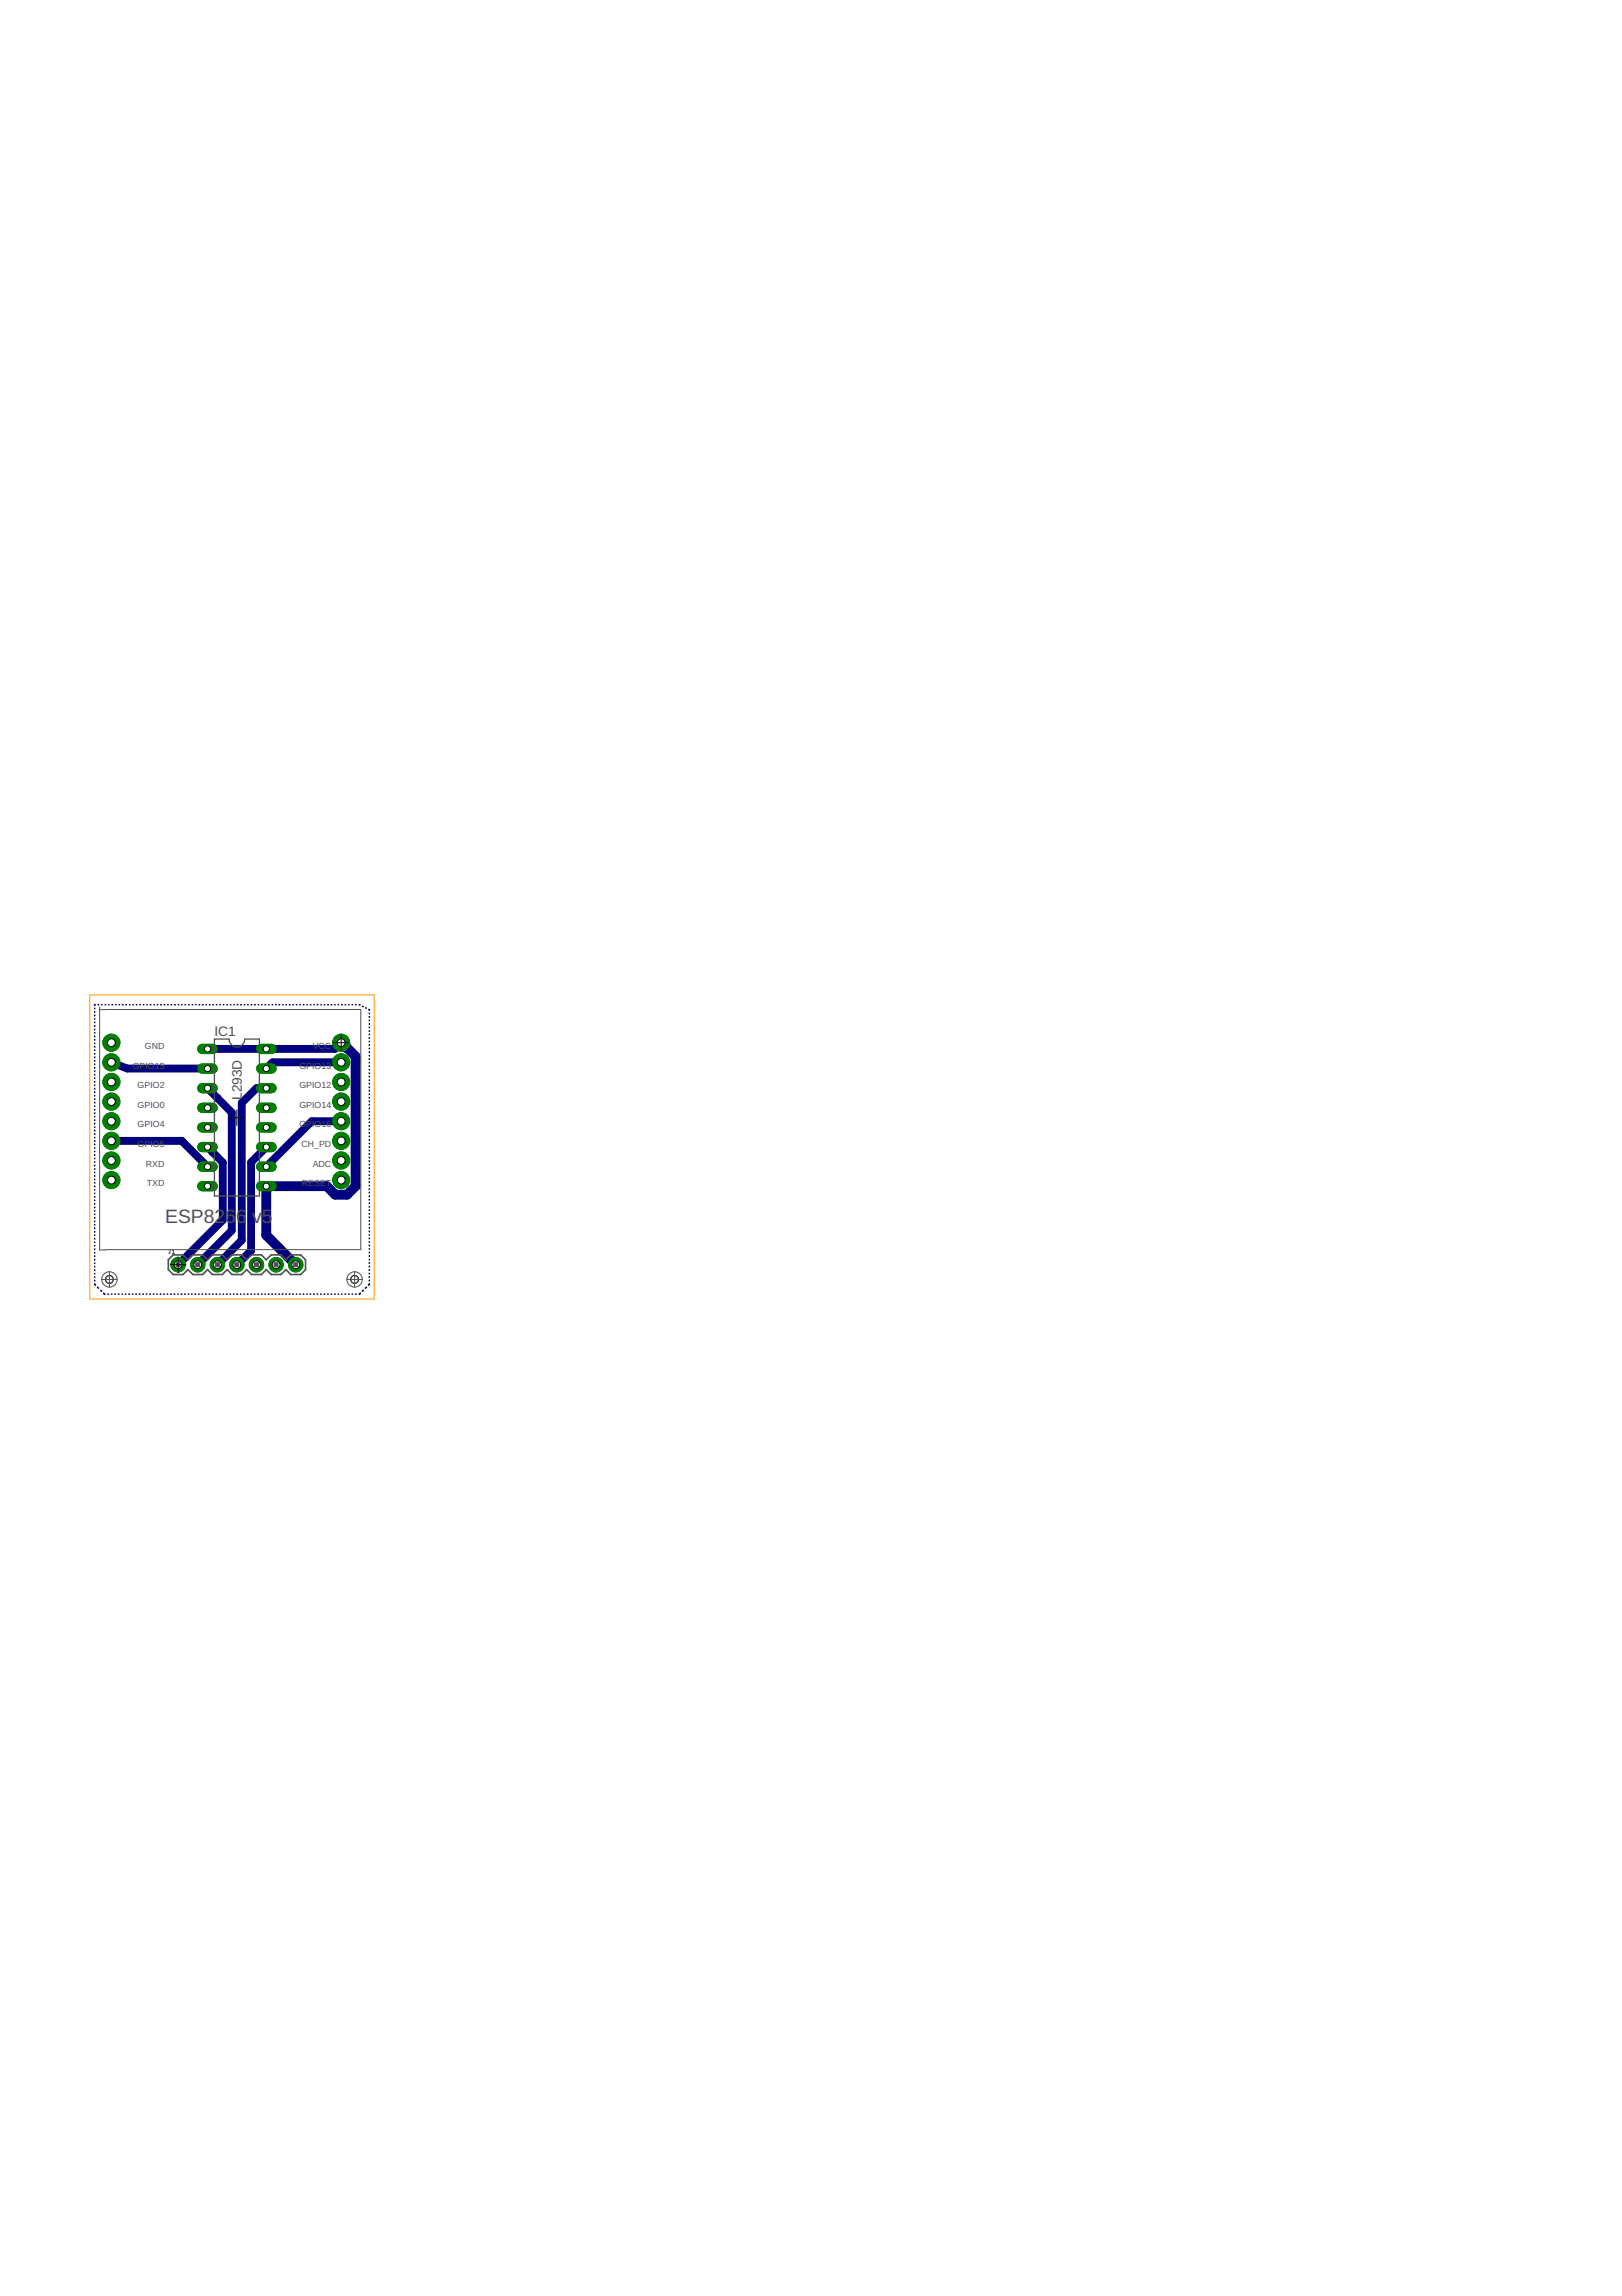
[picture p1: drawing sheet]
<svg xmlns="http://www.w3.org/2000/svg" width="210mm" height="297mm" viewBox="0 0 210 297" stroke-linecap="round" stroke-linejoin="round" font-family="sans-serif">
<defs><g id="words">
<g font-size="2.5" fill="#505050">
<text x="21.4" y="158.3">ESP826</text>
<text x="30.5" y="158.3">6</text>
<text x="32.6" y="158.3">v5</text>
</g>
<g font-size="1.8" fill="#505050">
<text x="27.7" y="134">IC1</text>
<text x="31.3" y="142.3" transform="rotate(-90 31.3 142.3)">L293D</text>
</g>
<g font-size="1.1" fill="#505050">
<text x="18.8" y="135.7">GND</text>
<text x="40.5" y="135.7">VCC</text>
<text x="17.2" y="138.2">GPIO15</text>
<text x="17.8" y="140.8">GPIO2</text>
<text x="17.8" y="143.3">GPIO0</text>
<text x="38.7" y="143.3">GPIO14</text>
<text x="38.7" y="140.8">GPIO12</text>
<text x="38.7" y="138.2">GPIO13</text>
<text x="17.8" y="145.9">GPIO4</text>
<text x="17.8" y="148.4">GPIO5</text>
<text x="38.7" y="145.9">GPIO16</text>
<text x="39" y="148.4">CH_PD</text>
<text x="18.9" y="150.9">RXD</text>
<text x="19" y="153.5">TXD</text>
<text x="39.1" y="153.5">RESET</text>
<text x="40.5" y="150.9">ADC</text>
</g>
</g></defs>
<g fill="none" stroke="#000080" stroke-width="1">
<path d="M14.4 137.4l2.1 .8h10.4M44.2 134.9l-.9 .8h-16.4M44.2 137.4h-8.9l-.8 .8M14.4 147.6h9.1l3.4 3.3M26.9 140.8l1.2 1.2M26.9 148.4l.6 .6M27.5 149v.1M27.5 149l1.3 1.4v7.4l-5.7 5.8M28.1 142v.1M28.1 142l1.9 1.9v15.3l-4.4 4.4M34.5 148.4l-2 2v11.4l-1.9 1.8M34.5 140.8h-1.3l-1.9 1.9v17.7l-3.2 3.2"/>
<path d="M44.2 145.1h-3.9l-5.8 5.8"/>
</g>
<path d="M44.2 134.9l1.8 1.8v16.8l-1.1 1.1h-1.5l-1.1-1.1h-7.8v6.3l3.8 3.8" fill="none" stroke="#000080" stroke-width="1.3"/>
<g fill="none" stroke="#000080" stroke-width=".21">
<path d="M12.3 130.5h.1M12.3 130.9h.1M12.3 131.3v.1M12.3 131.8h.1M12.3 132.2v.1M12.3 132.7v.1M12.3 133.2h.1M12.3 133.6h.1M12.3 134v.1M12.3 134.5v.1M12.3 135h.1M12.3 135.4v.1"/>
<path d="M12.3 135.8v.1M12.3 136.3v.1M12.3 136.8h.1M12.3 137.2v.1M12.3 137.7h.1M12.3 138.1v.1M12.3 138.6h.1M12.3 139v.1M12.3 139.5h.1M12.3 139.9v.1M12.3 130h.1M12.7 130h.1"/>
<path d="M13.2 130h.1M13.6 130h.1M14.1 130h.1M14.5 130h.1M15 130h.1M15.4 130h.1M15.9 130h.1M16.3 130h.1M16.8 130h.1M17.2 130h.1M17.7 130h.1M18.1 130h.1"/>
<path d="M18.6 130h.1M19 130h.1M19.5 130h.1M19.9 130h.1M20.4 130h.1M20.8 130h.1M21.3 130h.1M21.7 130h.1M22.2 130h.1M22.6 130h.1M23.1 130h.1M23.5 130h.1"/>
<path d="M24 130h.1M24.4 130h.1M24.9 130h.1M25.3 130h.1M25.8 130h.1M26.2 130h.1M26.7 130h.1M27.1 130h.1M27.6 130h.1M28 130h.1M28.5 130h.1M28.9 130h.1"/>
<path d="M29.4 130h.1M29.8 130h.1M30.3 130h.1M30.7 130h.1M31.2 130h.1M31.6 130h.1M32.1 130h.1M32.5 130h.1M33 130h.1M33.4 130h.1M33.9 130h.1M34.3 130h.1"/>
<path d="M34.8 130h.1M35.2 130h.1M35.7 130h.1M36.1 130h.1M36.6 130h.1M37 130h.1M37.5 130h.1M37.9 130h.1M38.4 130h.1M38.8 130h.1M39.3 130h.1M39.7 130h.1"/>
<path d="M40.2 130h.1M40.6 130h.1M41.1 130h.1M41.5 130h.1M42 130h.1M42.4 130h.1M42.9 130h.1M43.3 130h.1M43.8 130h.1M44.2 130h.1M44.7 130h.1M45.1 130h.1"/>
<path d="M45.6 130h.1M46 130h.1M46.5 130h.1M46.9 130.2h.1M47.3 130.4h.1M47.8 130.6v.1M47.8 131.1h.1M47.8 131.5v.1M47.8 132h.1M47.8 132.4v.1M47.8 132.9h.1M47.8 133.3v.1"/>
<path d="M47.8 133.8v.1M47.8 134.3h.1M47.8 134.7v.1M47.8 135.2h.1M47.8 135.6v.1M47.8 136.1h.1M47.8 136.5v.1M47.8 137v.1M47.8 137.5h.1M47.8 137.9v.1M47.8 138.4h.1M47.8 138.8v.1"/>
<path d="M47.8 139.3h.1M47.8 139.7v.1M12.3 140.4h.1M12.3 140.8v.1M12.3 141.3h.1M12.3 141.7v.1M12.3 142.2h.1M12.3 142.6v.1M12.3 143.1h.1M12.3 143.5v.1M12.3 144h.1M12.3 144.4v.1"/>
<path d="M12.3 144.9h.1M12.3 145.3v.1M12.3 145.8h.1M12.3 146.2v.1M12.3 146.7h.1M12.3 147.2h.1M12.3 147.6v.1M12.3 148v.1M12.3 148.5h.1M12.3 148.9v.1M12.3 149.4v.1M12.3 149.9h.1"/>
<path d="M12.3 150.3h.1M12.3 150.7v.1M12.3 151.2v.1M12.3 151.7h.1M12.3 152.1v.1M12.3 152.6h.1M12.3 153v.1M12.3 153.5h.1M12.3 153.9v.1M12.3 154.4h.1M12.3 154.8v.1M12.3 155.3h.1"/>
<path d="M12.3 155.7v.1M12.3 156.2h.1M12.3 156.6v.1M12.3 157.1h.1M12.3 157.5v.1M12.3 158h.1M12.3 158.4v.1M12.3 158.9h.1M12.3 159.3v.1M12.3 159.8h.1M47.8 140.2h.1M47.8 140.6v.1"/>
<path d="M47.8 141.1h.1M47.8 141.5v.1M47.8 142h.1M47.8 142.5h.1M47.8 142.9v.1M47.8 143.4h.1M47.8 143.8v.1M47.8 144.3h.1M47.8 144.7v.1M47.8 145.2h.1M47.8 145.6v.1M47.8 146.1h.1"/>
<path d="M47.8 146.5v.1M47.8 147h.1M47.8 147.4v.1M47.8 147.9v.1M47.8 148.4h.1M47.8 148.8v.1M47.8 149.3h.1M47.8 149.7v.1M47.8 150.2h.1M47.8 150.6v.1M47.8 151.1v.1M47.8 151.6h.1"/>
<path d="M47.8 152v.1M47.8 152.5h.1M47.8 152.9v.1M47.8 153.4h.1M47.8 153.8v.1M47.8 154.3h.1M47.8 154.7v.1M47.8 155.2h.1M47.8 155.6v.1M47.8 156.1h.1M47.8 156.5v.1M47.8 157v.1"/>
<path d="M47.8 157.5h.1M47.8 157.9v.1M47.8 158.4h.1M47.8 158.8v.1M47.8 159.3h.1M47.8 159.7v.1M12.3 160.2v.1M12.3 160.7h.1M12.3 161.1v.1M12.3 161.6h.1M12.3 162.1h.1M12.3 162.5h.1"/>
<path d="M12.3 162.9v.1M12.3 163.4h.1M12.3 163.9h.1M12.3 164.3v.1M12.3 164.8h.1M12.3 165.2h.1M12.3 165.7h.1M12.3 166.1l.1 .2M12.6 166.5l.1 .1M13 166.9l.1 .1M13.4 167.3l.2 .1M14 167.4h.1"/>
<path d="M14.4 167.4h.1M14.9 167.4h.1M15.3 167.4h.1M15.8 167.4h.1M16.2 167.4h.1M16.7 167.4h.1M17.1 167.4h.1M17.6 167.4h.1M18 167.4h.1M18.5 167.4h.1M18.9 167.4h.1M19.4 167.4h.1"/>
<path d="M19.9 167.4h.1M20.3 167.4h.1M20.7 167.4h.1M21.2 167.4h.1M21.7 167.4h.1M22.1 167.4h.1M22.5 167.4h.1M23 167.4h.1M23.5 167.4h.1M23.9 167.4h.1M24.4 167.4h.1M24.8 167.4h.1"/>
<path d="M25.3 167.4h.1M25.7 167.4h.1M26.2 167.4h.1M26.6 167.4h.1M27.1 167.4h.1M27.5 167.4h.1M28 167.4h.1M28.4 167.4h.1M28.9 167.4h.1M29.3 167.4h.1M29.8 167.4h.1M30.2 167.4h.1"/>
<path d="M30.7 167.4h.1M31.1 167.4h.1M31.6 167.4h.1M32 167.4h.1M32.5 167.4h.1M32.9 167.4h.1M33.4 167.4h.1M33.8 167.4h.1M34.3 167.4h.1M34.7 167.4h.1M35.2 167.4h.1M35.6 167.4h.1"/>
<path d="M36.1 167.4h.1M36.5 167.4h.1M37 167.4h.1M37.4 167.4h.1M37.9 167.4h.1M38.4 167.4h.1M38.8 167.4h.1M39.2 167.4h.1M39.7 167.4h.1M40.2 167.4h.1M40.6 167.4h.1M41.1 167.4h.1"/>
<path d="M41.5 167.4h.1M42 167.4h.1M42.4 167.4h.1M42.9 167.4h.1M43.3 167.4h.1M43.8 167.4h.1M44.2 167.4h.1M44.7 167.4h.1M45.1 167.4h.1M45.6 167.4h.1M46 167.4h.1M46.6 167.3l-.1 .1"/>
<path d="M47 166.9l-.1 .1M47.4 166.5l-.1 .1M47.8 166.1l-.1 .2M47.8 160.2v.1M47.8 160.7h.1M47.8 161.1v.1M47.8 161.6h.1M47.8 162v.1M47.8 162.5h.1M47.8 162.9v.1M47.8 163.4h.1M47.8 163.8v.1"/>
<path d="M47.8 164.3h.1M47.8 164.7v.1M47.8 165.2h.1M47.8 165.7h.1"/>
</g>
<path d="M26.2 135.7h1.3" fill="none" stroke="#008000" stroke-width="1.3"/>
<circle cx="26.9" cy="135.7" r=".4" fill="#fff" stroke="#000" stroke-width=".13"/>
<path d="M26.2 138.2h1.3" fill="none" stroke="#008000" stroke-width="1.3"/>
<circle cx="26.9" cy="138.2" r=".4" fill="#fff" stroke="#000" stroke-width=".13"/>
<path d="M26.2 150.9h1.3" fill="none" stroke="#008000" stroke-width="1.3"/>
<circle cx="26.9" cy="150.9" r=".4" fill="#fff" stroke="#000" stroke-width=".13"/>
<path d="M26.2 153.5h1.3" fill="none" stroke="#008000" stroke-width="1.3"/>
<circle cx="26.9" cy="153.5" r=".4" fill="#fff" stroke="#000" stroke-width=".13"/>
<path d="M26.2 140.8h1.3" fill="none" stroke="#008000" stroke-width="1.3"/>
<circle cx="26.9" cy="140.8" r=".4" fill="#fff" stroke="#000" stroke-width=".13"/>
<path d="M26.2 143.3h1.3" fill="none" stroke="#008000" stroke-width="1.3"/>
<circle cx="26.9" cy="143.3" r=".4" fill="#fff" stroke="#000" stroke-width=".13"/>
<path d="M26.2 148.4h1.3" fill="none" stroke="#008000" stroke-width="1.3"/>
<circle cx="26.9" cy="148.4" r=".4" fill="#fff" stroke="#000" stroke-width=".13"/>
<path d="M26.2 145.9h1.3" fill="none" stroke="#008000" stroke-width="1.3"/>
<circle cx="26.9" cy="145.9" r=".4" fill="#fff" stroke="#000" stroke-width=".13"/>
<path d="M33.8 153.5h1.3" fill="none" stroke="#008000" stroke-width="1.3"/>
<circle cx="34.5" cy="153.5" r=".4" fill="#fff" stroke="#000" stroke-width=".13"/>
<path d="M33.8 150.9h1.3" fill="none" stroke="#008000" stroke-width="1.3"/>
<circle cx="34.5" cy="150.9" r=".4" fill="#fff" stroke="#000" stroke-width=".13"/>
<path d="M33.8 148.4h1.3" fill="none" stroke="#008000" stroke-width="1.3"/>
<circle cx="34.5" cy="148.4" r=".4" fill="#fff" stroke="#000" stroke-width=".13"/>
<path d="M33.8 145.9h1.3" fill="none" stroke="#008000" stroke-width="1.3"/>
<circle cx="34.5" cy="145.9" r=".4" fill="#fff" stroke="#000" stroke-width=".13"/>
<path d="M33.8 143.3h1.3" fill="none" stroke="#008000" stroke-width="1.3"/>
<circle cx="34.5" cy="143.3" r=".4" fill="#fff" stroke="#000" stroke-width=".13"/>
<path d="M33.8 140.8h1.3" fill="none" stroke="#008000" stroke-width="1.3"/>
<circle cx="34.5" cy="140.8" r=".4" fill="#fff" stroke="#000" stroke-width=".13"/>
<path d="M33.8 138.2h1.3" fill="none" stroke="#008000" stroke-width="1.3"/>
<circle cx="34.5" cy="138.2" r=".4" fill="#fff" stroke="#000" stroke-width=".13"/>
<path d="M33.8 135.7h1.3" fill="none" stroke="#008000" stroke-width="1.3"/>
<circle cx="34.5" cy="135.7" r=".4" fill="#fff" stroke="#000" stroke-width=".13"/>
<circle cx="23.1" cy="163.6" r=".93" fill="#008000" stroke="#008000" stroke-width=".13"/>
<circle cx="23.1" cy="163.6" r=".51" fill="#fff" stroke="#000" stroke-width=".13"/>
<circle cx="25.6" cy="163.6" r=".93" fill="#008000" stroke="#008000" stroke-width=".13"/>
<circle cx="25.6" cy="163.6" r=".51" fill="#fff" stroke="#000" stroke-width=".13"/>
<circle cx="28.1" cy="163.6" r=".93" fill="#008000" stroke="#008000" stroke-width=".13"/>
<circle cx="28.1" cy="163.6" r=".51" fill="#fff" stroke="#000" stroke-width=".13"/>
<circle cx="30.6" cy="163.6" r=".93" fill="#008000" stroke="#008000" stroke-width=".13"/>
<circle cx="30.6" cy="163.6" r=".51" fill="#fff" stroke="#000" stroke-width=".13"/>
<circle cx="33.2" cy="163.6" r=".93" fill="#008000" stroke="#008000" stroke-width=".13"/>
<circle cx="33.2" cy="163.6" r=".51" fill="#fff" stroke="#000" stroke-width=".13"/>
<circle cx="35.7" cy="163.6" r=".93" fill="#008000" stroke="#008000" stroke-width=".13"/>
<circle cx="35.7" cy="163.6" r=".51" fill="#fff" stroke="#000" stroke-width=".13"/>
<circle cx="38.3" cy="163.6" r=".93" fill="#008000" stroke="#008000" stroke-width=".13"/>
<circle cx="38.3" cy="163.6" r=".51" fill="#fff" stroke="#000" stroke-width=".13"/>
<circle cx="44.2" cy="152.7" r="1.1" fill="#008000" stroke="#008000" stroke-width=".13"/>
<circle cx="44.2" cy="152.7" r=".51" fill="#fff" stroke="#000" stroke-width=".13"/>
<circle cx="44.2" cy="150.1" r="1.1" fill="#008000" stroke="#008000" stroke-width=".13"/>
<circle cx="44.2" cy="150.1" r=".51" fill="#fff" stroke="#000" stroke-width=".13"/>
<circle cx="44.2" cy="147.6" r="1.1" fill="#008000" stroke="#008000" stroke-width=".13"/>
<circle cx="44.2" cy="147.6" r=".51" fill="#fff" stroke="#000" stroke-width=".13"/>
<circle cx="44.2" cy="145.1" r="1.1" fill="#008000" stroke="#008000" stroke-width=".13"/>
<circle cx="44.2" cy="145.1" r=".51" fill="#fff" stroke="#000" stroke-width=".13"/>
<circle cx="44.2" cy="142.5" r="1.1" fill="#008000" stroke="#008000" stroke-width=".13"/>
<circle cx="44.2" cy="142.5" r=".51" fill="#fff" stroke="#000" stroke-width=".13"/>
<circle cx="44.2" cy="140" r="1.1" fill="#008000" stroke="#008000" stroke-width=".13"/>
<circle cx="44.2" cy="140" r=".51" fill="#fff" stroke="#000" stroke-width=".13"/>
<circle cx="44.2" cy="137.4" r="1.1" fill="#008000" stroke="#008000" stroke-width=".13"/>
<circle cx="44.2" cy="137.4" r=".51" fill="#fff" stroke="#000" stroke-width=".13"/>
<circle cx="44.2" cy="134.9" r="1.1" fill="#008000" stroke="#008000" stroke-width=".13"/>
<circle cx="44.2" cy="134.9" r=".51" fill="#fff" stroke="#000" stroke-width=".13"/>
<circle cx="14.4" cy="134.9" r="1.1" fill="#008000" stroke="#008000" stroke-width=".13"/>
<circle cx="14.4" cy="134.9" r=".51" fill="#fff" stroke="#000" stroke-width=".13"/>
<circle cx="14.4" cy="137.4" r="1.1" fill="#008000" stroke="#008000" stroke-width=".13"/>
<circle cx="14.4" cy="137.4" r=".51" fill="#fff" stroke="#000" stroke-width=".13"/>
<circle cx="14.4" cy="140" r="1.1" fill="#008000" stroke="#008000" stroke-width=".13"/>
<circle cx="14.4" cy="140" r=".51" fill="#fff" stroke="#000" stroke-width=".13"/>
<circle cx="14.4" cy="142.5" r="1.1" fill="#008000" stroke="#008000" stroke-width=".13"/>
<circle cx="14.4" cy="142.5" r=".51" fill="#fff" stroke="#000" stroke-width=".13"/>
<circle cx="14.4" cy="145.1" r="1.1" fill="#008000" stroke="#008000" stroke-width=".13"/>
<circle cx="14.4" cy="145.1" r=".51" fill="#fff" stroke="#000" stroke-width=".13"/>
<circle cx="14.4" cy="147.6" r="1.1" fill="#008000" stroke="#008000" stroke-width=".13"/>
<circle cx="14.4" cy="147.6" r=".51" fill="#fff" stroke="#000" stroke-width=".13"/>
<circle cx="14.4" cy="150.1" r="1.1" fill="#008000" stroke="#008000" stroke-width=".13"/>
<circle cx="14.4" cy="150.1" r=".51" fill="#fff" stroke="#000" stroke-width=".13"/>
<circle cx="14.4" cy="152.7" r="1.1" fill="#008000" stroke="#008000" stroke-width=".13"/>
<circle cx="14.4" cy="152.7" r=".51" fill="#fff" stroke="#000" stroke-width=".13"/>
<path d="M26.2 135.7h1.3" fill="none" stroke="#008000" stroke-width="1.3"/>
<circle cx="26.9" cy="135.7" r=".4" fill="#fff" stroke="#000" stroke-width=".13"/>
<path d="M26.2 138.2h1.3" fill="none" stroke="#008000" stroke-width="1.3"/>
<circle cx="26.9" cy="138.2" r=".4" fill="#fff" stroke="#000" stroke-width=".13"/>
<path d="M26.2 150.9h1.3" fill="none" stroke="#008000" stroke-width="1.3"/>
<circle cx="26.9" cy="150.9" r=".4" fill="#fff" stroke="#000" stroke-width=".13"/>
<path d="M26.2 153.5h1.3" fill="none" stroke="#008000" stroke-width="1.3"/>
<circle cx="26.9" cy="153.5" r=".4" fill="#fff" stroke="#000" stroke-width=".13"/>
<path d="M26.2 140.8h1.3" fill="none" stroke="#008000" stroke-width="1.3"/>
<circle cx="26.9" cy="140.8" r=".4" fill="#fff" stroke="#000" stroke-width=".13"/>
<path d="M26.2 143.3h1.3" fill="none" stroke="#008000" stroke-width="1.3"/>
<circle cx="26.9" cy="143.3" r=".4" fill="#fff" stroke="#000" stroke-width=".13"/>
<path d="M26.2 148.4h1.3" fill="none" stroke="#008000" stroke-width="1.3"/>
<circle cx="26.9" cy="148.4" r=".4" fill="#fff" stroke="#000" stroke-width=".13"/>
<path d="M26.2 145.9h1.3" fill="none" stroke="#008000" stroke-width="1.3"/>
<circle cx="26.9" cy="145.9" r=".4" fill="#fff" stroke="#000" stroke-width=".13"/>
<path d="M33.8 153.5h1.3" fill="none" stroke="#008000" stroke-width="1.3"/>
<circle cx="34.5" cy="153.5" r=".4" fill="#fff" stroke="#000" stroke-width=".13"/>
<path d="M33.8 150.9h1.3" fill="none" stroke="#008000" stroke-width="1.3"/>
<circle cx="34.5" cy="150.9" r=".4" fill="#fff" stroke="#000" stroke-width=".13"/>
<path d="M33.8 148.4h1.3" fill="none" stroke="#008000" stroke-width="1.3"/>
<circle cx="34.5" cy="148.4" r=".4" fill="#fff" stroke="#000" stroke-width=".13"/>
<path d="M33.8 145.9h1.3" fill="none" stroke="#008000" stroke-width="1.3"/>
<circle cx="34.5" cy="145.9" r=".4" fill="#fff" stroke="#000" stroke-width=".13"/>
<path d="M33.8 143.3h1.3" fill="none" stroke="#008000" stroke-width="1.3"/>
<circle cx="34.5" cy="143.3" r=".4" fill="#fff" stroke="#000" stroke-width=".13"/>
<path d="M33.8 140.8h1.3" fill="none" stroke="#008000" stroke-width="1.3"/>
<circle cx="34.5" cy="140.8" r=".4" fill="#fff" stroke="#000" stroke-width=".13"/>
<path d="M33.8 138.2h1.3" fill="none" stroke="#008000" stroke-width="1.3"/>
<circle cx="34.5" cy="138.2" r=".4" fill="#fff" stroke="#000" stroke-width=".13"/>
<path d="M33.8 135.7h1.3" fill="none" stroke="#008000" stroke-width="1.3"/>
<circle cx="34.5" cy="135.7" r=".4" fill="#fff" stroke="#000" stroke-width=".13"/>
<circle cx="23.1" cy="163.6" r=".93" fill="#008000" stroke="#008000" stroke-width=".13"/>
<circle cx="23.1" cy="163.6" r=".51" fill="#fff" stroke="#000" stroke-width=".13"/>
<circle cx="25.6" cy="163.6" r=".93" fill="#008000" stroke="#008000" stroke-width=".13"/>
<circle cx="25.6" cy="163.6" r=".51" fill="#fff" stroke="#000" stroke-width=".13"/>
<circle cx="28.1" cy="163.6" r=".93" fill="#008000" stroke="#008000" stroke-width=".13"/>
<circle cx="28.1" cy="163.6" r=".51" fill="#fff" stroke="#000" stroke-width=".13"/>
<circle cx="30.6" cy="163.6" r=".93" fill="#008000" stroke="#008000" stroke-width=".13"/>
<circle cx="30.6" cy="163.6" r=".51" fill="#fff" stroke="#000" stroke-width=".13"/>
<circle cx="33.2" cy="163.6" r=".93" fill="#008000" stroke="#008000" stroke-width=".13"/>
<circle cx="33.2" cy="163.6" r=".51" fill="#fff" stroke="#000" stroke-width=".13"/>
<circle cx="35.7" cy="163.6" r=".93" fill="#008000" stroke="#008000" stroke-width=".13"/>
<circle cx="35.7" cy="163.6" r=".51" fill="#fff" stroke="#000" stroke-width=".13"/>
<circle cx="38.3" cy="163.6" r=".93" fill="#008000" stroke="#008000" stroke-width=".13"/>
<circle cx="38.3" cy="163.6" r=".51" fill="#fff" stroke="#000" stroke-width=".13"/>
<circle cx="44.2" cy="152.7" r="1.1" fill="#008000" stroke="#008000" stroke-width=".13"/>
<circle cx="44.2" cy="152.7" r=".51" fill="#fff" stroke="#000" stroke-width=".13"/>
<circle cx="44.2" cy="150.1" r="1.1" fill="#008000" stroke="#008000" stroke-width=".13"/>
<circle cx="44.2" cy="150.1" r=".51" fill="#fff" stroke="#000" stroke-width=".13"/>
<circle cx="44.2" cy="147.6" r="1.1" fill="#008000" stroke="#008000" stroke-width=".13"/>
<circle cx="44.2" cy="147.6" r=".51" fill="#fff" stroke="#000" stroke-width=".13"/>
<circle cx="44.2" cy="145.1" r="1.1" fill="#008000" stroke="#008000" stroke-width=".13"/>
<circle cx="44.2" cy="145.1" r=".51" fill="#fff" stroke="#000" stroke-width=".13"/>
<circle cx="44.2" cy="142.5" r="1.1" fill="#008000" stroke="#008000" stroke-width=".13"/>
<circle cx="44.2" cy="142.5" r=".51" fill="#fff" stroke="#000" stroke-width=".13"/>
<circle cx="44.2" cy="140" r="1.1" fill="#008000" stroke="#008000" stroke-width=".13"/>
<circle cx="44.2" cy="140" r=".51" fill="#fff" stroke="#000" stroke-width=".13"/>
<circle cx="44.2" cy="137.4" r="1.1" fill="#008000" stroke="#008000" stroke-width=".13"/>
<circle cx="44.2" cy="137.4" r=".51" fill="#fff" stroke="#000" stroke-width=".13"/>
<circle cx="44.2" cy="134.9" r="1.1" fill="#008000" stroke="#008000" stroke-width=".13"/>
<circle cx="44.2" cy="134.9" r=".51" fill="#fff" stroke="#000" stroke-width=".13"/>
<circle cx="14.4" cy="134.9" r="1.1" fill="#008000" stroke="#008000" stroke-width=".13"/>
<circle cx="14.4" cy="134.9" r=".51" fill="#fff" stroke="#000" stroke-width=".13"/>
<circle cx="14.4" cy="137.4" r="1.1" fill="#008000" stroke="#008000" stroke-width=".13"/>
<circle cx="14.4" cy="137.4" r=".51" fill="#fff" stroke="#000" stroke-width=".13"/>
<circle cx="14.4" cy="140" r="1.1" fill="#008000" stroke="#008000" stroke-width=".13"/>
<circle cx="14.4" cy="140" r=".51" fill="#fff" stroke="#000" stroke-width=".13"/>
<circle cx="14.4" cy="142.5" r="1.1" fill="#008000" stroke="#008000" stroke-width=".13"/>
<circle cx="14.4" cy="142.5" r=".51" fill="#fff" stroke="#000" stroke-width=".13"/>
<circle cx="14.4" cy="145.1" r="1.1" fill="#008000" stroke="#008000" stroke-width=".13"/>
<circle cx="14.4" cy="145.1" r=".51" fill="#fff" stroke="#000" stroke-width=".13"/>
<circle cx="14.4" cy="147.6" r="1.1" fill="#008000" stroke="#008000" stroke-width=".13"/>
<circle cx="14.4" cy="147.6" r=".51" fill="#fff" stroke="#000" stroke-width=".13"/>
<circle cx="14.4" cy="150.1" r="1.1" fill="#008000" stroke="#008000" stroke-width=".13"/>
<circle cx="14.4" cy="150.1" r=".51" fill="#fff" stroke="#000" stroke-width=".13"/>
<circle cx="14.4" cy="152.7" r="1.1" fill="#008000" stroke="#008000" stroke-width=".13"/>
<circle cx="14.4" cy="152.7" r=".51" fill="#fff" stroke="#000" stroke-width=".13"/>
<path d="M27.7 134.4h2a1.01 1.01 0 0 0 1 1.1 1.01 1.01 0 0 0 1-1.1h1.9v20.3h-5.9z" fill="none" stroke="#505050" stroke-width=".17"/>
<path d="M22.4 162.3h1.3l.6 .7 .7-.7h1.2l.7 .7 .6-.7h1.3l.6 .7 .6-.7h1.3l.6 .7 .7-.7h1.2l.7 .7 .6-.7h1.3l.6 .7 .6-.7h1.3l.6 .7v1.3l-.6 .6h-1.3l-.6-.6-.6 .6h-1.3l-.6-.6-.7 .6h-1.2l-.7-.6-.6 .6h-1.3l-.6-.6-.6 .6h-1.3l-.6-.6-.7 .6h-1.2l-.7-.6-.6 .6h-1.3l-.6-.6v-1.3z" fill="none" stroke="#505050" stroke-width=".21"/>
<path d="M12.9 130.6h33.8v31.1h-33M12.9 130.3v31.4h.8M22 161.7v.4l-.2 .1M22.3 162.2h.3M22.3 161.8l.1-.1v.5" fill="none" stroke="#505050" stroke-width=".13"/>
<g fill="#505050" stroke="#505050" stroke-width=".13">
<path d="M38 163.4h.5v.5h-.5z"/>
<path d="M35.5 163.4h.5v.5h-.5z"/>
<path d="M32.9 163.4h.5v.5h-.5z"/>
<path d="M30.4 163.4h.5v.5h-.5z"/>
<path d="M27.9 163.4h.5v.5h-.5z"/>
<path d="M25.3 163.4h.5v.5h-.5z"/>
<path d="M22.8 163.4h.5v.5h-.5z"/>
</g>
<path d="M43.1 134.9h2.1M44.2 133.9v2M29.7 144.6h2M30.6 143.6v2M22 163.6h2.1M23.1 162.6v2" fill="none" stroke="#000" stroke-width=".13"/>
<g fill="none" stroke="#f90" stroke-width=".13">
<path d="M11.6 128.7h36.8v39.4h-36.8z"/>
<circle cx="45.9" cy="165.5" r=".51"/>
</g>
<circle cx="45.9" cy="165.5" r=".51" fill="#fff" stroke="#000" stroke-width=".13"/>
<circle cx="14.2" cy="165.5" r=".51" fill="none" stroke="#f90" stroke-width=".13"/>
<circle cx="14.2" cy="165.5" r=".51" fill="#fff" stroke="#000" stroke-width=".13"/>
<g fill="none" stroke="#505050" stroke-width=".13">
<path d="M13.1 165.5h2.1M14.2 164.5v2M44.9 165.5h2M45.9 164.5v2"/>
<circle cx="14.2" cy="165.5" r=".99"/>
<circle cx="14.2" cy="165.5" r=".49"/>
<circle cx="45.9" cy="165.5" r=".99"/>
<circle cx="45.9" cy="165.5" r=".49"/>
</g>
<use href="#words"/>
</svg>
